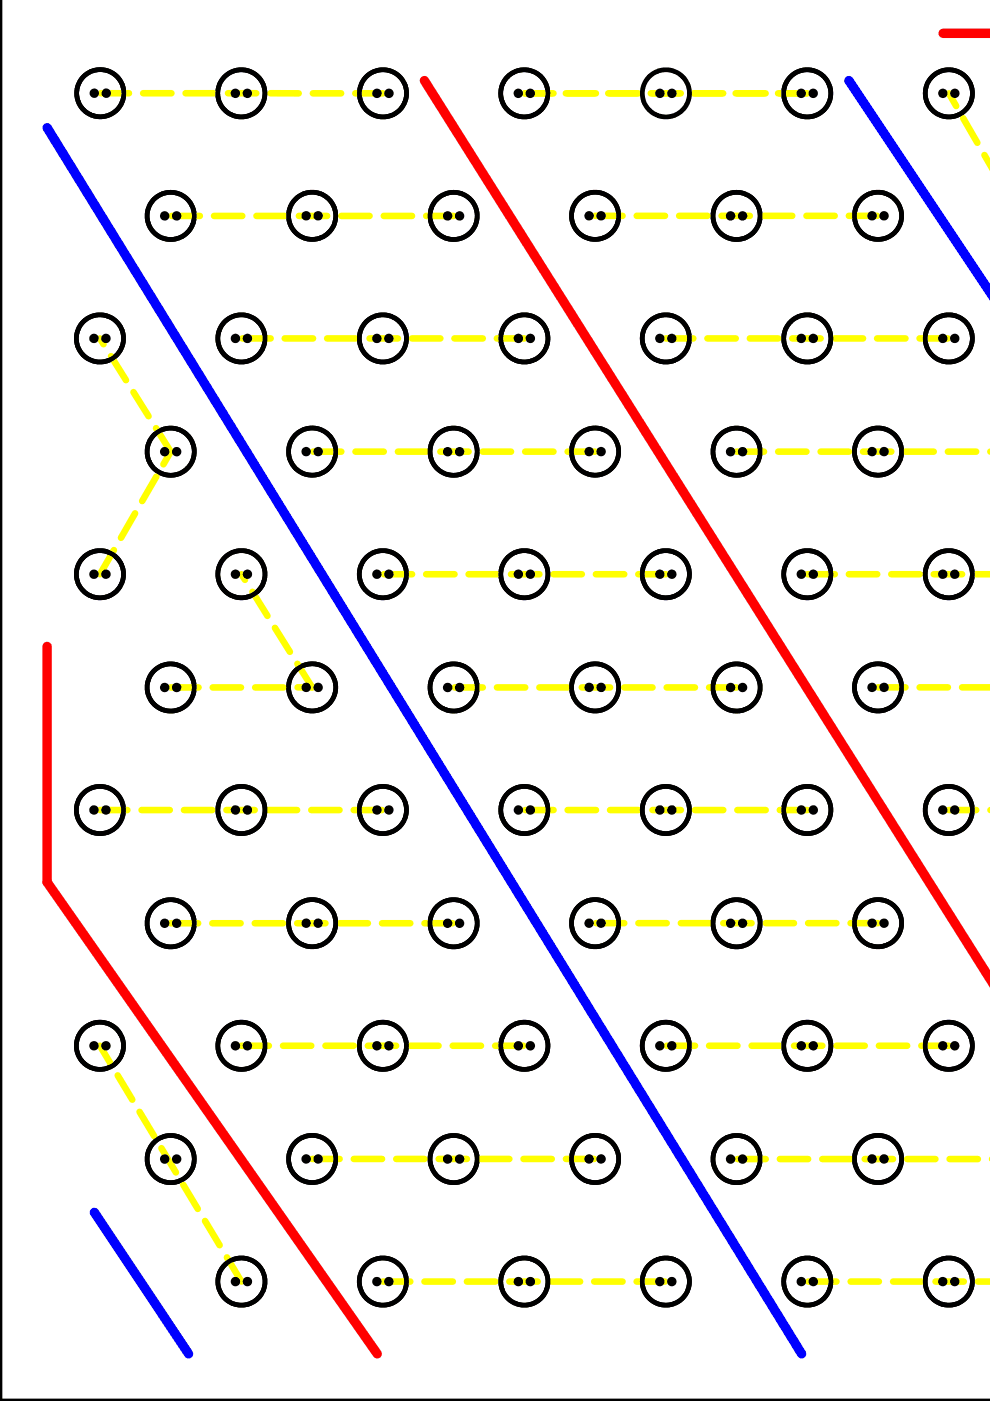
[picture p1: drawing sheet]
<svg xmlns="http://www.w3.org/2000/svg" width="210mm" height="297mm" viewBox="0 0 210 297" stroke-linecap="round" stroke-linejoin="round" font-family="sans-serif">
<g fill="none" stroke="#000" stroke-width=".99">
<path d="M0 0v297h210"/>
<circle cx="20" cy="19.8" r=".5"/>
<circle cx="21.3" cy="19.8" r="5"/>
<circle cx="22.5" cy="19.8" r=".5"/>
<circle cx="49.9" cy="19.8" r=".5"/>
<circle cx="51.2" cy="19.8" r="5"/>
<circle cx="52.4" cy="19.8" r=".5"/>
<circle cx="79.9" cy="19.8" r=".5"/>
<circle cx="81.2" cy="19.8" r="5"/>
<circle cx="82.5" cy="19.8" r=".5"/>
<circle cx="109.9" cy="19.8" r=".5"/>
<circle cx="111.2" cy="19.8" r="5"/>
<circle cx="112.4" cy="19.8" r=".5"/>
<circle cx="139.9" cy="19.8" r=".5"/>
<circle cx="141.2" cy="19.8" r="5"/>
<circle cx="142.5" cy="19.8" r=".5"/>
<circle cx="169.9" cy="19.8" r=".5"/>
<circle cx="171.1" cy="19.8" r="5"/>
<circle cx="172.4" cy="19.8" r=".5"/>
<circle cx="199.9" cy="19.8" r=".5"/>
<circle cx="201.2" cy="19.8" r="5"/>
<circle cx="202.4" cy="19.8" r=".5"/>
<circle cx="34.9" cy="45.8" r=".5"/>
<circle cx="36.2" cy="45.8" r="5"/>
<circle cx="37.4" cy="45.8" r=".5"/>
<circle cx="64.9" cy="45.8" r=".5"/>
<circle cx="66.2" cy="45.8" r="5"/>
<circle cx="67.4" cy="45.8" r=".5"/>
<circle cx="94.9" cy="45.8" r=".51"/>
<circle cx="96.2" cy="45.8" r="5"/>
<circle cx="97.4" cy="45.8" r=".5"/>
<circle cx="124.9" cy="45.8" r=".5"/>
<circle cx="126.2" cy="45.8" r="5"/>
<circle cx="127.4" cy="45.8" r=".5"/>
<circle cx="154.9" cy="45.8" r=".51"/>
<circle cx="156.2" cy="45.8" r="5"/>
<circle cx="157.4" cy="45.8" r=".51"/>
<circle cx="184.9" cy="45.8" r=".5"/>
<circle cx="186.2" cy="45.8" r="5"/>
<circle cx="187.4" cy="45.8" r=".5"/>
<circle cx="19.9" cy="71.8" r=".5"/>
<circle cx="21.2" cy="71.8" r="5"/>
<circle cx="22.5" cy="71.8" r=".5"/>
<circle cx="49.9" cy="71.8" r=".5"/>
<circle cx="51.2" cy="71.8" r="5"/>
<circle cx="52.5" cy="71.8" r=".5"/>
<circle cx="79.9" cy="71.8" r=".5"/>
<circle cx="81.2" cy="71.8" r="5"/>
<circle cx="82.5" cy="71.8" r=".5"/>
<circle cx="109.9" cy="71.8" r=".5"/>
<circle cx="111.2" cy="71.8" r="5"/>
<circle cx="112.4" cy="71.8" r=".5"/>
<circle cx="139.9" cy="71.8" r=".5"/>
<circle cx="141.2" cy="71.8" r="5"/>
<circle cx="142.4" cy="71.8" r=".5"/>
<circle cx="169.9" cy="71.8" r=".5"/>
<circle cx="171.2" cy="71.8" r="5"/>
<circle cx="172.4" cy="71.8" r=".5"/>
<circle cx="199.9" cy="71.8" r=".5"/>
<circle cx="201.2" cy="71.8" r="5"/>
<circle cx="202.4" cy="71.8" r=".5"/>
<circle cx="34.9" cy="95.8" r=".5"/>
<circle cx="36.2" cy="95.8" r="5"/>
<circle cx="37.5" cy="95.8" r=".5"/>
<circle cx="64.9" cy="95.7" r=".5"/>
<circle cx="66.2" cy="95.7" r="5"/>
<circle cx="67.4" cy="95.7" r=".5"/>
<circle cx="94.9" cy="95.8" r=".5"/>
<circle cx="96.2" cy="95.8" r="5"/>
<circle cx="97.4" cy="95.8" r=".49"/>
<circle cx="124.9" cy="95.7" r=".51"/>
<circle cx="126.2" cy="95.7" r="5"/>
<circle cx="127.4" cy="95.7" r=".51"/>
<circle cx="154.9" cy="95.8" r=".5"/>
<circle cx="156.2" cy="95.8" r="5"/>
<circle cx="157.4" cy="95.8" r=".5"/>
<circle cx="184.9" cy="95.7" r=".5"/>
<circle cx="186.2" cy="95.7" r="5"/>
<circle cx="187.4" cy="95.7" r=".5"/>
<circle cx="19.9" cy="121.8" r=".5"/>
<circle cx="21.2" cy="121.8" r="5"/>
<circle cx="22.5" cy="121.8" r=".5"/>
<circle cx="49.9" cy="121.8" r=".5"/>
<circle cx="51.2" cy="121.8" r="5"/>
<circle cx="52.5" cy="121.8" r=".5"/>
<circle cx="79.9" cy="121.8" r=".5"/>
<circle cx="81.2" cy="121.8" r="5"/>
<circle cx="82.5" cy="121.8" r=".5"/>
<circle cx="109.9" cy="121.8" r=".5"/>
<circle cx="111.2" cy="121.8" r="5"/>
<circle cx="112.4" cy="121.8" r=".5"/>
<circle cx="139.9" cy="121.8" r=".5"/>
<circle cx="141.2" cy="121.8" r="5"/>
<circle cx="142.4" cy="121.8" r=".5"/>
<circle cx="169.9" cy="121.8" r=".5"/>
<circle cx="171.2" cy="121.8" r="5"/>
<circle cx="172.4" cy="121.8" r=".5"/>
<circle cx="199.9" cy="121.8" r=".5"/>
<circle cx="201.2" cy="121.8" r="5"/>
<circle cx="202.4" cy="121.8" r=".5"/>
<circle cx="34.9" cy="145.8" r=".5"/>
<circle cx="36.2" cy="145.8" r="5"/>
<circle cx="37.5" cy="145.8" r=".5"/>
<circle cx="64.9" cy="145.7" r=".49"/>
<circle cx="66.2" cy="145.7" r="5"/>
<circle cx="67.5" cy="145.7" r=".49"/>
<circle cx="94.9" cy="145.8" r=".5"/>
<circle cx="96.2" cy="145.7" r="5"/>
<circle cx="97.4" cy="145.8" r=".49"/>
<circle cx="124.9" cy="145.7" r=".5"/>
<circle cx="126.2" cy="145.7" r="5"/>
<circle cx="127.5" cy="145.7" r=".5"/>
<circle cx="154.9" cy="145.8" r=".5"/>
<circle cx="156.2" cy="145.8" r="5"/>
<circle cx="157.4" cy="145.8" r=".5"/>
<circle cx="184.9" cy="145.7" r=".5"/>
<circle cx="186.2" cy="145.7" r="5"/>
<circle cx="187.4" cy="145.7" r=".5"/>
<circle cx="19.9" cy="171.7" r=".5"/>
<circle cx="21.2" cy="171.7" r="5"/>
<circle cx="22.5" cy="171.7" r=".5"/>
<circle cx="49.9" cy="171.7" r=".5"/>
<circle cx="51.2" cy="171.7" r="5"/>
<circle cx="52.5" cy="171.7" r=".5"/>
<circle cx="79.9" cy="171.7" r=".5"/>
<circle cx="81.2" cy="171.7" r="5"/>
<circle cx="82.4" cy="171.7" r=".5"/>
<circle cx="109.9" cy="171.7" r=".5"/>
<circle cx="111.2" cy="171.7" r="5"/>
<circle cx="112.4" cy="171.7" r=".5"/>
<circle cx="139.9" cy="171.7" r=".5"/>
<circle cx="141.2" cy="171.7" r="5"/>
<circle cx="142.4" cy="171.7" r=".5"/>
<circle cx="169.9" cy="171.7" r=".5"/>
<circle cx="171.2" cy="171.7" r="5"/>
<circle cx="172.4" cy="171.7" r=".5"/>
<circle cx="199.9" cy="171.7" r=".5"/>
<circle cx="201.2" cy="171.7" r="5"/>
<circle cx="202.4" cy="171.7" r=".5"/>
<circle cx="34.9" cy="195.7" r=".5"/>
<circle cx="36.2" cy="195.8" r="5"/>
<circle cx="37.5" cy="195.7" r=".5"/>
<circle cx="64.9" cy="195.7" r=".49"/>
<circle cx="66.2" cy="195.7" r="5"/>
<circle cx="67.5" cy="195.7" r=".49"/>
<circle cx="94.9" cy="195.8" r=".5"/>
<circle cx="96.2" cy="195.7" r="5"/>
<circle cx="97.4" cy="195.8" r=".49"/>
<circle cx="124.9" cy="195.7" r=".5"/>
<circle cx="126.2" cy="195.7" r="5"/>
<circle cx="127.5" cy="195.7" r=".5"/>
<circle cx="154.9" cy="195.8" r=".5"/>
<circle cx="156.2" cy="195.8" r="5"/>
<circle cx="157.4" cy="195.8" r=".5"/>
<circle cx="184.9" cy="195.7" r=".5"/>
<circle cx="186.2" cy="195.7" r="5"/>
<circle cx="187.4" cy="195.7" r=".5"/>
<circle cx="19.9" cy="221.7" r=".5"/>
<circle cx="21.2" cy="221.7" r="5"/>
<circle cx="22.5" cy="221.7" r=".5"/>
<circle cx="49.9" cy="221.7" r=".5"/>
<circle cx="51.2" cy="221.7" r="5"/>
<circle cx="52.5" cy="221.7" r=".5"/>
<circle cx="79.9" cy="221.7" r=".5"/>
<circle cx="81.2" cy="221.7" r="5"/>
<circle cx="82.5" cy="221.7" r=".5"/>
<circle cx="109.9" cy="221.7" r=".5"/>
<circle cx="111.2" cy="221.7" r="5"/>
<circle cx="112.4" cy="221.7" r=".5"/>
<circle cx="139.9" cy="221.7" r=".5"/>
<circle cx="141.2" cy="221.7" r="5"/>
<circle cx="142.4" cy="221.7" r=".5"/>
<circle cx="169.9" cy="221.7" r=".5"/>
<circle cx="171.2" cy="221.7" r="5"/>
<circle cx="172.4" cy="221.7" r=".5"/>
<circle cx="199.9" cy="221.7" r=".5"/>
<circle cx="201.2" cy="221.7" r="5"/>
<circle cx="202.4" cy="221.7" r=".5"/>
<circle cx="34.9" cy="245.7" r=".5"/>
<circle cx="36.2" cy="245.7" r="5"/>
<circle cx="37.5" cy="245.7" r=".5"/>
<circle cx="64.9" cy="245.7" r=".5"/>
<circle cx="66.2" cy="245.7" r="5"/>
<circle cx="67.4" cy="245.7" r=".5"/>
<circle cx="94.9" cy="245.7" r=".5"/>
<circle cx="96.2" cy="245.7" r="5"/>
<circle cx="97.4" cy="245.7" r=".5"/>
<circle cx="124.9" cy="245.7" r=".5"/>
<circle cx="126.2" cy="245.7" r="5"/>
<circle cx="127.4" cy="245.7" r=".5"/>
<circle cx="154.9" cy="245.8" r=".5"/>
<circle cx="156.2" cy="245.7" r="5"/>
<circle cx="157.4" cy="245.8" r=".5"/>
<circle cx="184.9" cy="245.7" r=".5"/>
<circle cx="186.2" cy="245.7" r="5"/>
<circle cx="187.4" cy="245.7" r=".5"/>
<circle cx="49.9" cy="271.7" r=".5"/>
<circle cx="51.2" cy="271.7" r="5"/>
<circle cx="52.5" cy="271.7" r=".5"/>
<circle cx="79.9" cy="271.7" r=".5"/>
<circle cx="81.2" cy="271.7" r="5"/>
<circle cx="82.5" cy="271.7" r=".5"/>
<circle cx="109.9" cy="271.7" r=".5"/>
<circle cx="111.2" cy="271.7" r="5"/>
<circle cx="112.4" cy="271.7" r=".5"/>
<circle cx="139.9" cy="271.7" r=".5"/>
<circle cx="141.2" cy="271.7" r="5"/>
<circle cx="142.4" cy="271.7" r=".5"/>
<circle cx="169.9" cy="271.7" r=".5"/>
<circle cx="171.2" cy="271.7" r="5"/>
<circle cx="172.4" cy="271.7" r=".5"/>
<circle cx="199.9" cy="271.7" r=".5"/>
<circle cx="201.2" cy="271.7" r="5"/>
<circle cx="202.4" cy="271.7" r=".5"/>
</g>
<path d="M180 17.1l30 44.9M10 27.1l160 259.9M20 257l20 30" fill="none" stroke="#00f" stroke-width="2"/>
<path d="M90 17.1l120 190.5M200 7.1h10M10 137.1v49.9l70 100" fill="none" stroke="#f00" stroke-width="2"/>
<g fill="none" stroke="#ff0" stroke-width="1.4">
<path d="M21.4 19.8h5.9M30.4 19.8h5.9M39.3 19.8h6M48.3 19.8h6M57.3 19.8h6M66.3 19.8h6M75.3 19.8h5.9M111.2 19.8h6.1M120 19.8h6.3M129 19.8h6.3M138 19.8h6.3M147 19.8h6.3"/>
<path d="M156 19.8h6.3M165 19.8h6.2M201.2 19.8l1.5 2.7M204.2 25.1l3 5.2M208.7 32.9l1.3 2.1M36.4 45.8h6M45.4 45.8h6M54.4 45.8h6M63.4 45.8h6M72.4 45.8h6M81.4 45.8h6M90.4 45.8h5.8"/>
<path d="M126.2 45.8h5.8M135 45.8h6M144 45.8h6M153 45.8h6M162 45.8h6M171 45.8h6M180 45.8h6M21.2 71.8l.7 1.2M23.5 75.5l3.2 5.1M51.4 71.8h6M60.4 71.8h6M69.4 71.8h6"/>
<path d="M78.4 71.8h6M87.4 71.8h6M96.4 71.8h6M105.3 71.8h5.9M141.2 71.8h5.8M150 71.8h6M159 71.8h6M168 71.8h6M177 71.8h6M186 71.8h6M195 71.8h6M28.3 83.1l3.2 5.1"/>
<path d="M33.1 90.8l3.1 5-1.6 2.6M66.4 95.8h6M75.4 95.8h6M84.4 95.8h6M93.4 95.8h6M102.4 95.8h6M111.4 95.8h5.9M120.4 95.8h5.8M156.2 95.8h5.8M165 95.8h6M174 95.8h6M183 95.8h6"/>
<path d="M192 95.8h6M201 95.8h6M24.2 116.6l-3 5.2M28.6 108.8l-2.9 5.2M33.1 101l-3 5.2M51.2 121.8l.7 1.1M53.5 125.5l3.2 5.1M58.3 133.1l3.2 5.1M81.4 121.8h6M90.4 121.8h6M99.4 121.8h6M108.4 121.8h6"/>
<path d="M117.3 121.8h6.1M126.3 121.8h6.1M135.3 121.8h5.9M171.2 121.8h5.8M180 121.8h6M189 121.8h6M198 121.8h6M207 121.8h3M36.2 145.8h5.9M45.1 145.8h6M54.1 145.8h6M63.1 140.7l3.1 5h-3.1"/>
<path d="M96.4 145.8h6M105.4 145.8h6M114.4 145.8h6M123.4 145.8h5.9M132.4 145.8h5.9M141.4 145.8h5.9M150.3 145.8h5.9M186.2 145.7h5.8M195 145.7h6M204 145.7h6M21.2 171.7h5.8M30 171.7h6"/>
<path d="M39 171.7h6M48 171.7h6M57 171.7h6M66 171.7h6M75 171.7h6M111.4 171.7h6M120.4 171.7h6M129.3 171.7h6.1M138.3 171.7h6.1M147.3 171.7h6.1M156.3 171.7h6M165.3 171.7h5.9"/>
<path d="M201.2 171.7h5.8M36.2 195.7h5.8M45 195.7h6M54 195.7h6M63 195.7h6M72 195.7h6M81 195.7h6M90 195.7h6M126.4 195.7h6M135.4 195.7h6M144.4 195.7h5.9M153.4 195.7h5.9"/>
<path d="M162.3 195.7h6M171.3 195.7h6M180.3 195.7h5.9M21.2 221.7l2.2 3.7M25 228l3 5.2M29.6 235.7l3.1 5.2M51.2 221.7h5.8M60 221.7h6M69 221.7h6M78 221.7h6M87 221.7h6M96 221.7h6"/>
<path d="M105 221.7h6M141.4 221.7h6M150.3 221.7h6.1M159.4 221.7h6M168.4 221.7h5.9M177.4 221.7h5.9M186.4 221.7h5.9M195.3 221.7h5.9M34.2 243.4l3.1 5.2M38.8 251.2l3.1 5.1M43.5 258.9l3.1 5.1M66.2 245.7h5.8"/>
<path d="M75 245.7h6M84 245.7h6M93 245.7h6M102 245.7h6M111 245.7h6M120 245.7h6M156.4 245.7h5.9M165.4 245.7h5.9M174.3 245.7h6M183.3 245.7h6M192.3 245.7h6M201.3 245.7h6"/>
<path d="M48.1 266.6l3.1 5.1M81.2 271.7h5.8M90 271.7h6M99 271.7h6M108 271.7h6M117 271.7h6M126 271.7h6M135 271.7h6M171.4 271.7h6M180.4 271.7h6M189.4 271.7h5.9M198.4 271.7h5.9"/>
<path d="M207.3 271.7h2.7"/>
</g>
</svg>
